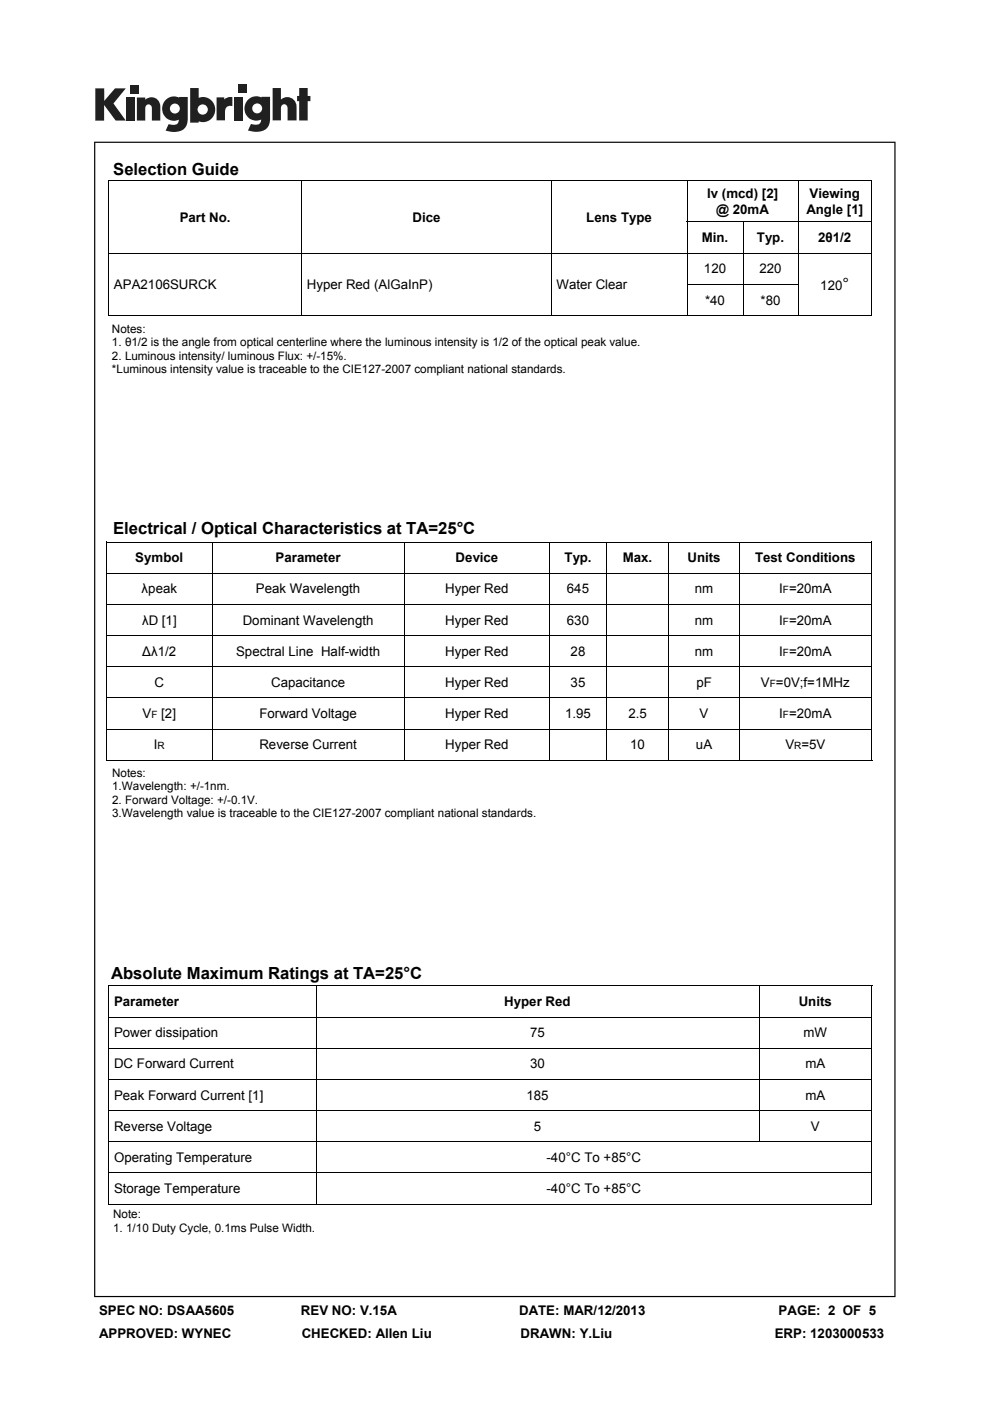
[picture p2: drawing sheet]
<svg xmlns="http://www.w3.org/2000/svg" width="210mm" height="297mm" viewBox="0 0 210 297" stroke-linecap="round" stroke-linejoin="round" font-family="sans-serif">
<defs><g id="words">
<g font-size="3.5">
<text x="24" y="37.1">Selection Guide</text>
<text x="178.7" y="61.6">°</text>
<text x="24" y="113.3">Electrical / Optical Characteristics at TA=25°C</text>
<text x="23.6" y="207.6">Absolute Maximum Ratings at TA=25°C</text>
</g>
<g font-size="2.8">
<text x="38.1" y="47">Part No.</text>
<text x="87.5" y="47">Dice</text>
<text x="124.4" y="47">Lens Type</text>
<text x="150" y="42.1">Iv (mcd) [2]</text>
<text x="151.9" y="45.3">@ 20mA</text>
<text x="171" y="45.3">Angle [1]</text>
<text x="171.7" y="42.1">Viewing</text>
<text x="148.8" y="51.4">Min.</text>
<text x="160.5" y="51.4">Typ.</text>
<text x="173.5" y="51.4">2θ1/2</text>
<text x="149.3" y="58">120</text>
<text x="161.1" y="58">220</text>
<text x="24.2" y="61.3">APA2106SURCK</text>
<text x="65.1" y="61.3">Hyper Red (AlGaInP)</text>
<text x="118" y="61.3">Water Clear</text>
<text x="149.5" y="64.6">*40</text>
<text x="161.3" y="64.6">*80</text>
<text x="174" y="61.6">120</text>
<text x="28.7" y="119.2">Symbol</text>
<text x="58.5" y="119.2">Parameter</text>
<text x="96.6" y="119.2">Device</text>
<text x="119.7" y="119.2">Typ.</text>
<text x="132.1" y="119.2">Max.</text>
<text x="145.8" y="119.2">Units</text>
<text x="160.2" y="119.2">Test Conditions</text>
<text x="30" y="125.8">λpeak</text>
<text x="54.3" y="125.8">Peak Wavelength</text>
<text x="94.4" y="125.8">Hyper Red</text>
<text x="120.2" y="125.8">645</text>
<text x="147.4" y="125.8">nm</text>
<text x="165.3" y="125.8">I =20mA</text>
<text x="30.1" y="132.4">λD [1]</text>
<text x="51.5" y="132.4">Dominant Wavelength</text>
<text x="94.4" y="132.4">Hyper Red</text>
<text x="120.2" y="132.4">630</text>
<text x="147.4" y="132.4">nm</text>
<text x="165.3" y="132.4">I =20mA</text>
<text x="30.2" y="139">Δλ1/2</text>
<text x="50.1" y="139">Spectral Line Half-width</text>
<text x="94.4" y="139">Hyper Red</text>
<text x="121" y="139">28</text>
<text x="147.4" y="139">nm</text>
<text x="165.3" y="139">I =20mA</text>
<text x="32.8" y="145.6">C</text>
<text x="57.5" y="145.6">Capacitance</text>
<text x="94.4" y="145.6">Hyper Red</text>
<text x="121" y="145.6">35</text>
<text x="147.7" y="145.6">pF</text>
<text x="161.4" y="145.6">V =0V;f=1MHz</text>
<text x="30.2" y="152.2">V</text>
<text x="34.2" y="152.2">[2]</text>
<text x="55" y="152.2">Forward Voltage</text>
<text x="94.4" y="152.2">Hyper Red</text>
<text x="119.9" y="152.2">1.95</text>
<text x="133.3" y="152.2">2.5</text>
<text x="148.4" y="152.2">V</text>
<text x="165.3" y="152.2">I =20mA</text>
<text x="32.6" y="158.9">I</text>
<text x="55" y="158.9">Reverse Current</text>
<text x="94.4" y="158.9">Hyper Red</text>
<text x="133.7" y="158.9">10</text>
<text x="147.6" y="158.9">uA</text>
<text x="166.6" y="158.9">V =5V</text>
<text x="24.2" y="213.3">Parameter</text>
<text x="107" y="213.3">Hyper Red</text>
<text x="169.4" y="213.3">Units</text>
<text x="24.2" y="219.9">Power dissipation</text>
<text x="112.4" y="219.9">75</text>
<text x="170.4" y="219.9">mW</text>
<text x="24.2" y="226.5">DC Forward Current</text>
<text x="112.4" y="226.5">30</text>
<text x="170.8" y="226.5">mA</text>
<text x="24.2" y="233.1">Peak Forward Current [1]</text>
<text x="111.7" y="233.1">185</text>
<text x="170.8" y="233.1">mA</text>
<text x="24.2" y="239.7">Reverse Voltage</text>
<text x="113.2" y="239.7">5</text>
<text x="172" y="239.7">V</text>
<text x="24.2" y="246.3">Operating Temperature</text>
<text x="115.9" y="246.3">-40°C To +85°C</text>
<text x="24.2" y="252.9">Storage Temperature</text>
<text x="115.9" y="252.9">-40°C To +85°C</text>
<text x="21" y="278.7">SPEC NO: DSAA5605</text>
<text x="63.8" y="278.7">REV NO: V.15A</text>
<text x="110.1" y="278.7">DATE: MAR/12/2013</text>
<text x="165.1" y="278.7">PAGE: 2 OF 5</text>
<text x="21" y="283.6">APPROVED: WYNEC</text>
<text x="64" y="283.6">CHECKED: Allen Liu</text>
<text x="110.4" y="283.6">DRAWN: Y.Liu</text>
<text x="164.3" y="283.6">ERP: 1203000533</text>
</g>
<g font-size="2.5">
<text x="23.7" y="70.6">Notes:</text>
<text x="23.7" y="73.4">1. θ1/2 is the angle from optical centerline where the luminous intensity is 1/2 of the optical peak value.</text>
<text x="23.7" y="76.3">2. Luminous intensity/ luminous Flux: +/-15%.</text>
<text x="23.7" y="79.1">*Luminous intensity value is traceable to the CIE127-2007 compliant national standards.</text>
<text x="23.8" y="164.7">Notes:</text>
<text x="23.8" y="167.6">1.Wavelength: +/-1nm.</text>
<text x="23.8" y="170.4">2. Forward Voltage: +/-0.1V.</text>
<text x="23.8" y="173.2">3.Wavelength value is traceable to the CIE127-2007 compliant national standards.</text>
<text x="24" y="258.3">Note:</text>
<text x="24" y="261.2">1. 1/10 Duty Cycle, 0.1ms Pulse Width.</text>
</g>
<g font-size="2.1">
<text x="166.1" y="125.8">F</text>
<text x="166.1" y="132.4">F</text>
<text x="166.1" y="139">F</text>
<text x="163.3" y="145.6">F</text>
<text x="32.1" y="152.2">F</text>
<text x="166.1" y="152.2">F</text>
<text x="33.4" y="158.9">R</text>
<text x="168.5" y="158.9">R</text>
</g>
</g></defs>
<g fill="#231f20">
<path d="M20.2 18.7h1.9v2.7l2.3-2.7h2.3l-2.6 3.2 2.6 3.7h-2.2l-2.4-3.3v3.3h-1.9z"/>
<path d="M26.7 20.7h1.8v4.9h-1.8z"/>
<path d="M49.6 20.7h1.8v4.9h-1.8z"/>
<path d="M27.6 18h1.8v1.8h-1.8z"/>
<path d="M50.6 17.9h1.8v1.8h-1.8z"/>
<path d="M29 20.7h1.8v.4a1.9 1.9 0 0 1 2.2-.3 1.9 1.9 0 0 1 1 2v2.8h-1.8v-2.7a.7 .7 0 0 0-.7-.8 .7 .7 0 0 0-.7 .8v2.7h-1.8z"/>
<path d="M45.9 20.6h1.7v.5a2.02 2.02 0 0 1 1.7-.5v1.9h-.2a1.12 1.12 0 0 0-1.4 1.3v1.7h-1.8z"/>
<path d="M57.8 18.7h1.8v2.4a1.98 1.98 0 0 1 2.2-.3 1.98 1.98 0 0 1 1.1 2v2.7h-1.9v-2.6a.7 .7 0 0 0-.7-.8 .7 .7 0 0 0-.7 .8v2.6h-1.8z"/>
<path d="M63.5 18.7h1.8v1.6h.5v1.1h-.5v4.1h-1.8v-4.1h-.5v-1.1h.5z"/>
<path d="M40.3 18.7v7.3h1.8v-.3a2.63 2.63 0 0 0 3.5-2.5 2.63 2.63 0 0 0-3.5-2.5v-2zM41.9 23.2a1.1 1.1 0 0 1 2.2 0 1.1 1.1 0 0 1-2.2 0z"/>
<path d="M35.3 21a2.56 2.56 0 0 0-.6 3.3 2.56 2.56 0 0 0 3.2 1.1 1.09 1.09 0 0 1-1.5 1.1l-.6-.2-.7 1.4a5.3 5.3 0 0 0 3.8-.2 2.69 2.69 0 0 0 .9-2.4v-4.5h-1.8v.1l-.8-.2a2.44 2.44 0 0 0-1.9 .5zM36 23a1.06 1.06 0 0 1 2.1 0 1.06 1.06 0 0 1-2.1 0z"/>
<path d="M52.8 21a2.56 2.56 0 0 0-.6 3.3 2.56 2.56 0 0 0 3.2 1 1.09 1.09 0 0 1-1.5 1.1l-.7-.1-.6 1.4a5.3 5.3 0 0 0 3.7-.3 2.69 2.69 0 0 0 1-2.3v-4.6h-1.8v.2l-.9-.3a2.44 2.44 0 0 0-1.8 .6zM53.5 23a1.06 1.06 0 0 1 2.1 0 1.06 1.06 0 0 1-2.1 0z"/>
</g>
<path d="M20 30v245h169.9v-245zM20.2 30.3h169.5v244.5h-169.5z" fill="#000"/>
<g fill="none" stroke="#000" stroke-width=".21">
<path d="M23 38.4h161.9M23.1 38.3v28.6M64 38.4v15.2M117 38.4v15.2M145.7 38.4v8.6M169.3 38.4v8.6M184.8 38.3v28.6M23.2 53.7h161.5M64 53.7v13.2M117 53.7v13.2M145.6 47.1h39.1M145.7 47.1v6.5"/>
<path d="M145.7 53.7v13.2M157.6 47.1v6.5M157.6 53.7v13.2M169.3 47.1v6.5M169.3 53.7v13.2M23 67h161.9M145.6 60.4h23.8M22.5 114.9h162.5M22.6 114.9v46.2M45 115v6.5M85.8 115v6.5M116.6 115v6.5"/>
<path d="M128.6 115v6.5M141.9 115v6.5M156.8 115v6.5M184.9 114.9v46.2M22.7 121.5h162.1M22.7 128.2h162.1M22.7 134.8h162.1M45 121.6v6.5M45 128.2v6.5M45 134.9v6.4M85.8 121.6v6.5M85.8 128.2v6.5"/>
<path d="M85.8 134.9v6.4M116.6 121.6v6.5M116.6 128.2v6.5M116.6 134.9v6.4M128.6 121.6v6.5M128.6 128.2v6.5M128.6 134.9v6.4M141.9 121.6v6.5M141.9 128.2v6.5M141.9 134.9v6.4M156.8 121.6v6.5M156.8 128.2v6.5"/>
<path d="M156.8 134.9v6.4M22.7 141.4h162.1M22.7 148h162.1M22.7 154.6h162.1M45 141.5v6.4M45 148.1v6.4M45 154.7v6.4M85.8 141.5v6.4M85.8 148.1v6.4M85.8 154.7v6.4M116.6 141.5v6.4M116.6 148.1v6.4"/>
<path d="M116.6 154.7v6.4M128.6 141.5v6.4M128.6 148.1v6.4M128.6 154.7v6.4M141.9 141.5v6.4M141.9 148.1v6.4M141.9 154.7v6.4M156.8 141.5v6.4M156.8 148.1v6.4M156.8 154.7v6.4M22.5 161.2h162.5M23 209h162"/>
<path d="M23.1 208.9v46.3M23.2 215.7h161.6M67 209.1v6.5M67 215.7v6.5M161 209.1v6.5M161 215.7v6.5M184.9 208.9v46.3M23.2 222.3h161.6M23.2 228.9h161.6M23.2 235.5h161.6M67 222.3v6.5M67 228.9v6.5"/>
<path d="M67 235.5v6.5M161 222.3v6.5M161 228.9v6.5M161 235.5v6.5M23 255.3h162M23.2 242.1h161.6M23.2 248.7h161.6M67 242.2v6.4M67 248.8v6.4"/>
</g>
<use href="#words"/>
</svg>
